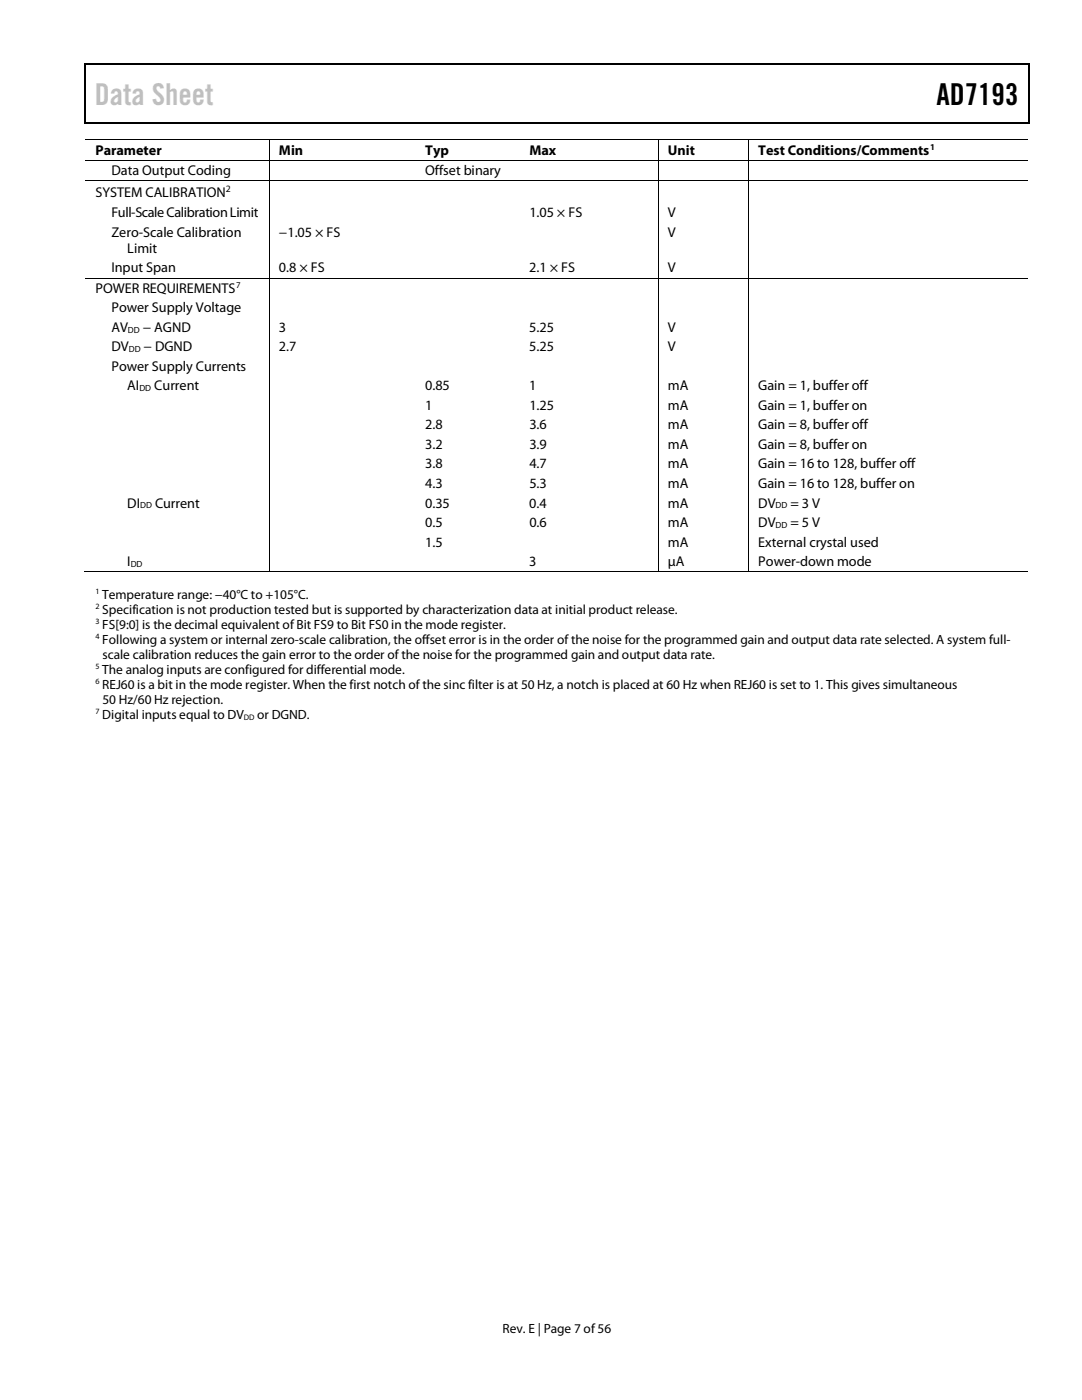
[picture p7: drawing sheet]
<svg xmlns="http://www.w3.org/2000/svg" width="216mm" height="279mm" viewBox="0 0 216 279" stroke-linecap="round" stroke-linejoin="round" font-family="sans-serif">
<defs><g id="words">
<text font-size="6" fill="#c1c1c1" x="18.9" y="20.9">Data Sheet</text>
<text font-size="6" x="186.9" y="20.9">AD7193</text>
<g font-size="2.8">
<text x="19" y="30.9">Parameter</text>
<text x="22.2" y="35">Data Output Coding</text>
<text x="55.7" y="30.9">Min</text>
<text x="84.8" y="30.9">Typ</text>
<text x="84.8" y="35">Offset binary</text>
<text x="105.6" y="30.9">Max</text>
<text x="133.3" y="30.9">Unit</text>
<text x="151.3" y="30.9">Test Conditions/Comments</text>
<text x="19" y="39.4">SYSTEM CALIBRATION</text>
<text x="22.2" y="43.3">Full-Scale Calibration Limit</text>
<text x="22.2" y="47.2">Zero-Scale Calibration</text>
<text x="55.7" y="47.2">−1.05 × FS</text>
<text x="105.6" y="43.3">1.05 × FS</text>
<text x="133.3" y="47.2">V</text>
<text x="133.3" y="43.3">V</text>
<text x="25.4" y="50.4">Limit</text>
<text x="19" y="58.4">POWER REQUIREMENTS</text>
<text x="22.2" y="54.4">Input Span</text>
<text x="55.7" y="54.4">0.8 × FS</text>
<text x="105.6" y="54.4">2.1 × FS</text>
<text x="133.3" y="54.4">V</text>
<text x="22.2" y="62.3">Power Supply Voltage</text>
<text x="22.2" y="66.2">AV</text>
<text x="22.2" y="70.1">DV</text>
<text x="28.5" y="66.2">− AGND</text>
<text x="28.7" y="70.1">− DGND</text>
<text x="55.7" y="70.1">2.7</text>
<text x="55.7" y="66.2">3</text>
<text x="105.6" y="66.2">5.25</text>
<text x="105.6" y="70.1">5.25</text>
<text x="133.3" y="66.2">V</text>
<text x="133.3" y="70.1">V</text>
<text x="22.2" y="74">Power Supply Currents</text>
<text x="25.4" y="77.9">AI</text>
<text x="30.8" y="77.9">Current</text>
<text x="84.8" y="77.9">0.85</text>
<text x="105.6" y="77.9">1</text>
<text x="133.3" y="77.9">mA</text>
<text x="151.3" y="77.9">Gain = 1, buffer off</text>
<text x="84.8" y="81.8">1</text>
<text x="105.6" y="81.8">1.25</text>
<text x="133.3" y="81.8">mA</text>
<text x="151.3" y="81.8">Gain = 1, buffer on</text>
<text x="84.8" y="85.7">2.8</text>
<text x="84.8" y="89.6">3.2</text>
<text x="105.6" y="85.7">3.6</text>
<text x="105.6" y="89.6">3.9</text>
<text x="133.3" y="85.7">mA</text>
<text x="133.3" y="89.6">mA</text>
<text x="151.3" y="85.7">Gain = 8, buffer off</text>
<text x="151.3" y="89.6">Gain = 8, buffer on</text>
<text x="84.8" y="93.5">3.8</text>
<text x="105.6" y="93.5">4.7</text>
<text x="133.3" y="93.5">mA</text>
<text x="151.3" y="93.5">Gain = 16 to 128, buffer off</text>
<text x="25.4" y="101.3">DI</text>
<text x="30.9" y="101.3">Current</text>
<text x="84.8" y="101.3">0.35</text>
<text x="84.8" y="97.4">4.3</text>
<text x="105.6" y="101.3">0.4</text>
<text x="105.6" y="97.4">5.3</text>
<text x="133.3" y="101.3">mA</text>
<text x="133.3" y="97.4">mA</text>
<text x="151.3" y="101.3">DV</text>
<text x="151.3" y="97.4">Gain = 16 to 128, buffer on</text>
<text x="157.7" y="101.3">= 3 V</text>
<text x="84.8" y="105.2">0.5</text>
<text x="105.6" y="105.2">0.6</text>
<text x="133.3" y="105.2">mA</text>
<text x="151.3" y="105.2">DV</text>
<text x="157.7" y="105.2">= 5 V</text>
<text x="25.4" y="113">I</text>
<text x="84.8" y="109.1">1.5</text>
<text x="105.6" y="113">3</text>
<text x="133.3" y="113">µA</text>
<text x="133.3" y="109.1">mA</text>
<text x="151.3" y="113">Power-down mode</text>
<text x="151.3" y="109.1">External crystal used</text>
</g>
<g font-size="2.7">
<text x="20.4" y="119.5">Temperature range: −40°C to +105°C.</text>
<text x="20.4" y="122.5">Specification is not production tested but is supported by characterization data at initial product release.</text>
<text x="20.4" y="125.5">FS[9:0] is the decimal equivalent of Bit FS9 to Bit FS0 in the mode register.</text>
<text x="20.4" y="128.5">Following a system or internal zero-scale calibration, the offset error is in the order of the noise for the programmed gain and output data rate selected. A system full-</text>
<text x="20.4" y="131.4">scale calibration reduces the gain error to the order of the noise for the programmed gain and output data rate.</text>
<text x="20.4" y="134.5">The analog inputs are configured for differential mode.</text>
<text x="20.4" y="137.5">REJ60 is a bit in the mode register. When the first notch of the sinc filter is at 50 Hz, a notch is placed at 60 Hz when REJ60 is set to 1. This gives simultaneous</text>
<text x="20.4" y="143.4">Digital inputs equal to DV</text>
<text x="20.4" y="140.5">50 Hz/60 Hz rejection.</text>
<text x="51.3" y="143.4">or DGND.</text>
<text x="100.3" y="266">Rev. E | Page 7 of56</text>
</g>
<text font-size="1.9" x="45.1" y="38.3">2</text>
<g font-size="1.8">
<text x="185.6" y="30">1</text>
<text x="47.1" y="57.5">7</text>
<text x="25.5" y="66.4">DD</text>
<text x="25.7" y="70.3">DD</text>
<text x="27.8" y="78.1">DD</text>
<text x="28" y="101.5">DD</text>
<text x="154.8" y="101.5">DD</text>
<text x="154.8" y="105.4">DD</text>
<text x="26.1" y="113.2">DD</text>
</g>
<g font-size="1.6">
<text x="19" y="118.6">1</text>
<text x="19" y="121.6">2</text>
<text x="19" y="124.6">3</text>
<text x="19" y="127.6">4</text>
<text x="19" y="133.6">5</text>
<text x="19" y="136.6">6</text>
<text x="19" y="142.5">7</text>
<text x="48.7" y="143.6">DD</text>
</g>
</g></defs>
<g fill="#000">
<path d="M16.9 12.7h.2v1h-.2zM16.9 12.7h.2v.3h-.2zM128.6 12.7h.3v.3h-.3zM205.1 12.7h.3v1h-.3zM205.1 12.7h.3v.3h-.3zM16.9 24.4h.2v.2h-.2zM53.7 27.9h.1v.1h-.1zM53.7 32h.1v.1h-.1zM53.7 36h.1v.2h-.1zM82.9 27.9h.2v.1h-.2zM82.9 32h.2v.1h-.2zM82.9 36h.2v.2h-.2z"/>
<path d="M103.7 27.9h.2v.1h-.2zM103.7 32h.2v.1h-.2zM103.7 36h.2v.2h-.2zM128.4 24.4h.2v.2h-.2zM131.3 27.9h.1v.1h-.1zM131.3 32h.1v.1h-.1zM131.3 36h.1v.2h-.1zM149.3 27.9h.2v.1h-.2zM149.3 32h.2v.1h-.2zM149.3 36h.2v.2h-.2zM205.1 24.4h.3v.2h-.3zM53.7 55.4h.1v.2h-.1z"/>
<path d="M82.9 55.4h.2v.2h-.2zM103.7 55.4h.2v.2h-.2zM131.3 55.4h.1v.2h-.1zM149.3 55.4h.2v.2h-.2zM53.7 114h.1v.2h-.1zM82.7 114h.1v.2h-.1zM103.5 114h.1v.2h-.1zM131.3 114h.1v.2h-.1zM149.3 114h.2v.2h-.2z"/>
</g>
<path d="M17 13.7v10.7M17.1 12.8h111.5M128.9 12.8h76.2M205.2 13.7v10.7M17.1 24.5h188" fill="none" stroke="#000" stroke-width=".25"/>
<g fill="none" stroke="#000" stroke-width=".2">
<path d="M17.1 27.9h36.6M17.1 32h36.6M17.1 36.1h36.6M53.8 28v4M53.8 32.1v3.9M53.8 36.2v19.2M53.8 27.9h29.1M53.8 32h29.1M53.8 36.1h29.1M83.1 27.9h20.6M83.1 32h20.6M83.1 36.1h20.6"/>
<path d="M103.9 27.9h27.4M103.9 32h27.4M103.9 36.1h27.4M131.4 28v4M131.4 32.1v3.9M131.4 36.2v19.2M131.4 27.9h17.9M131.4 32h17.9M131.4 36.1h17.9M149.4 28v4M149.4 32.1v3.9M149.4 36.2v19.2"/>
<path d="M149.5 27.9h55.6M149.5 32h55.6M149.5 36.1h55.6M17.1 55.5h36.6M53.8 55.6v58.4M53.8 55.5h29.1M83.1 55.5h20.6M103.9 55.5h27.4M131.4 55.6v58.4M131.4 55.5h17.9M149.4 55.6v58.4M149.5 55.5h55.6"/>
<path d="M16.9 114.1h36.8M53.8 114.1h77.5M131.4 114.1h17.9M149.5 114.1h55.6"/>
</g>
<use href="#words"/>
</svg>
